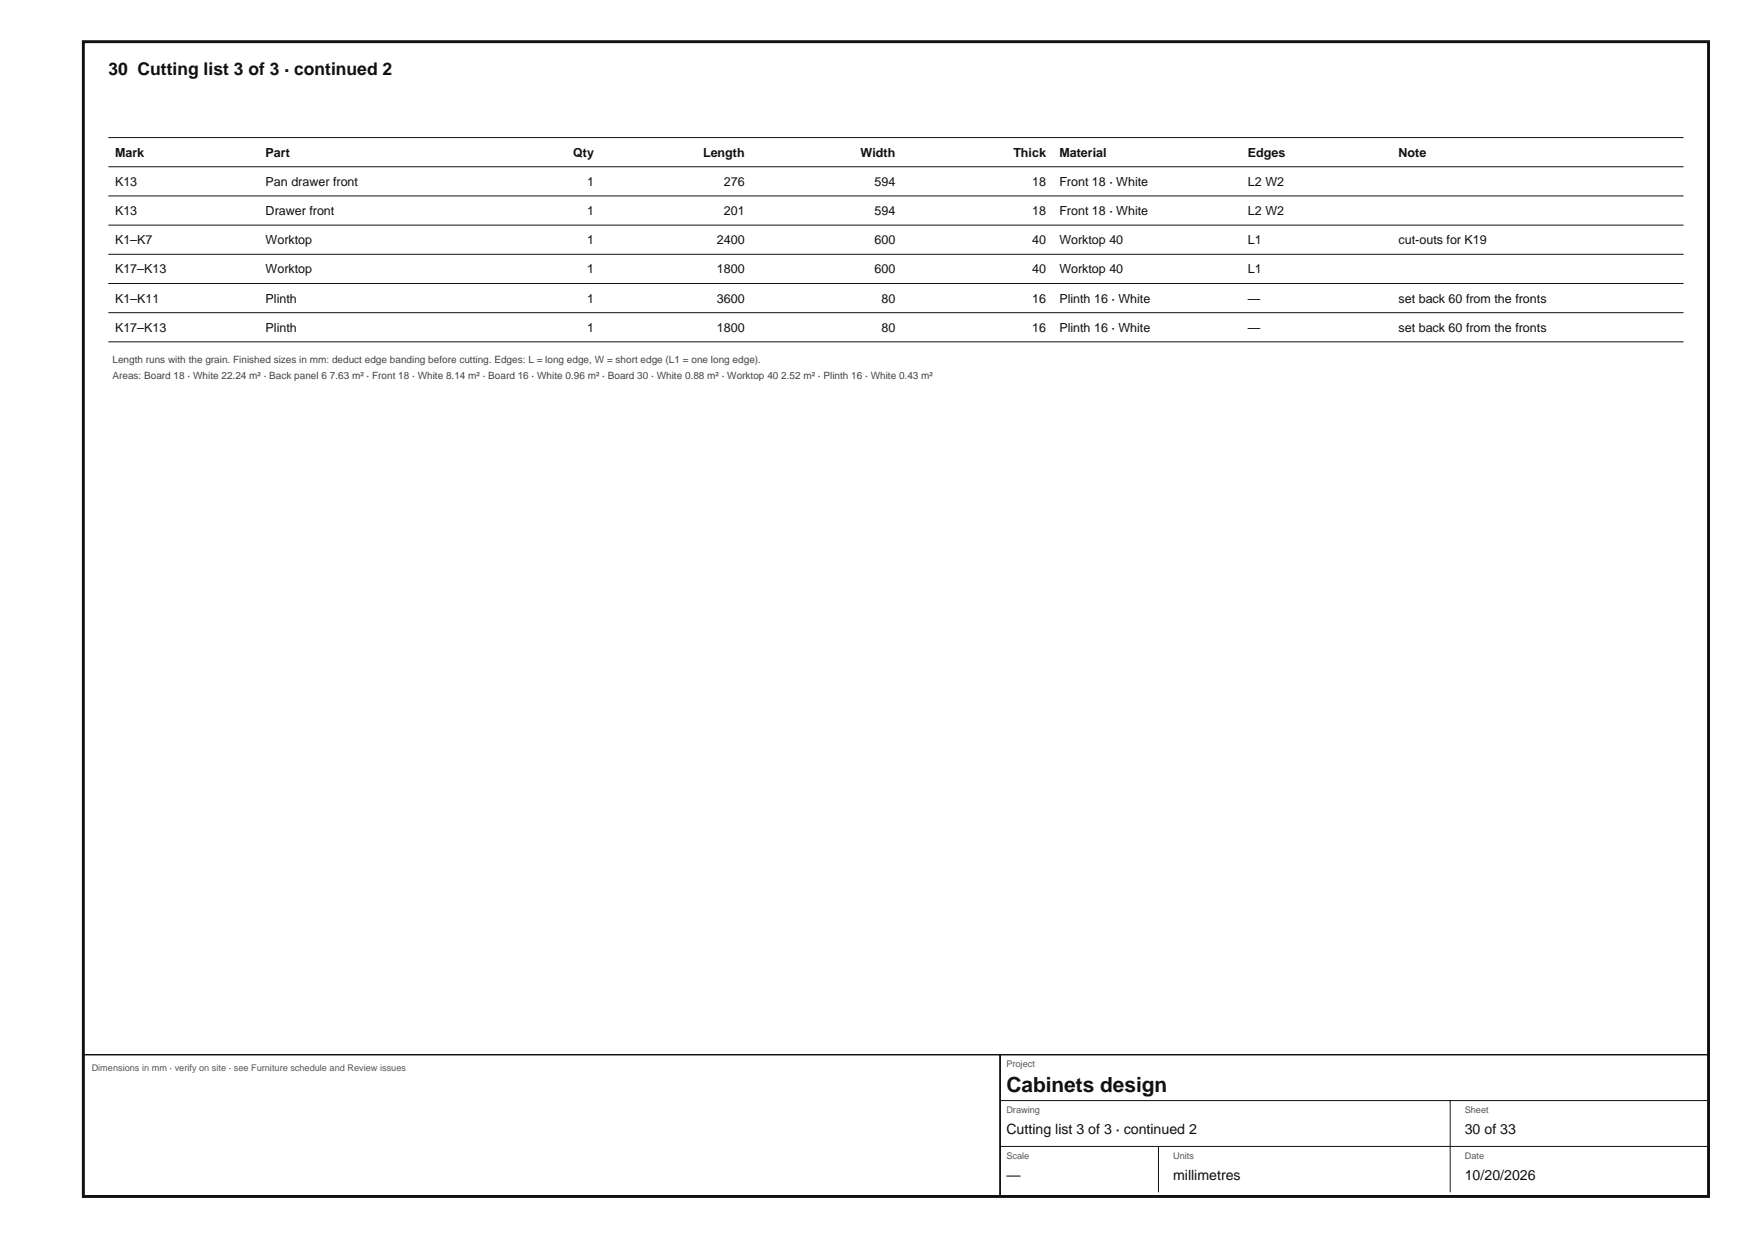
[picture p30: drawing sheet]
<svg xmlns="http://www.w3.org/2000/svg" width="420mm" height="297mm" viewBox="0 0 420 297" stroke-linecap="round" stroke-linejoin="round" font-family="sans-serif">
<defs><g id="words">
<text font-size="5" fill="#111" x="241.5" y="262">Cabinets design</text>
<text font-size="4.2" fill="#111" x="26" y="18">30 Cutting list 3 of 3 · continued 2</text>
<g font-size="3.4" fill="#111">
<text x="241.5" y="272">Cutting list 3 of 3 · continued 2</text>
<text x="351.5" y="272">30 of 33</text>
<text x="241.5" y="283">—</text>
<text x="281.5" y="283">millimetres</text>
<text x="351.5" y="283">10/20/2026</text>
</g>
<g font-size="3" fill="#111">
<text x="27.6" y="37.6">Mark</text>
<text x="63.8" y="37.6">Part</text>
<text x="137.6" y="37.6">Qty</text>
<text x="168.7" y="37.6">Length</text>
<text x="206.6" y="37.6">Width</text>
<text x="243.2" y="37.6">Thick</text>
<text x="254.2" y="37.6">Material</text>
<text x="299.5" y="37.6">Edges</text>
<text x="335.7" y="37.6">Note</text>
<text x="27.6" y="44.6">K13</text>
<text x="63.8" y="44.6">Pan drawer front</text>
<text x="140.9" y="44.6">1</text>
<text x="173.7" y="44.6">276</text>
<text x="209.9" y="44.6">594</text>
<text x="247.7" y="44.6">18</text>
<text x="254.2" y="44.6">Front 18 · White</text>
<text x="299.5" y="44.6">L2 W2</text>
<text x="27.6" y="51.6">K13</text>
<text x="63.8" y="51.6">Drawer front</text>
<text x="140.9" y="51.6">1</text>
<text x="173.7" y="51.6">201</text>
<text x="209.9" y="51.6">594</text>
<text x="247.7" y="51.6">18</text>
<text x="254.2" y="51.6">Front 18 · White</text>
<text x="299.5" y="51.6">L2 W2</text>
<text x="27.6" y="58.6">K1–K7</text>
<text x="63.8" y="58.6">Worktop</text>
<text x="140.9" y="58.6">1</text>
<text x="172.1" y="58.6">2400</text>
<text x="209.9" y="58.6">600</text>
<text x="247.7" y="58.6">40</text>
<text x="254.2" y="58.6">Worktop 40</text>
<text x="299.5" y="58.6">L1</text>
<text x="335.7" y="58.6">cut-outs for K19</text>
<text x="27.6" y="65.6">K17–K13</text>
<text x="63.8" y="65.6">Worktop</text>
<text x="140.9" y="65.6">1</text>
<text x="172.1" y="65.6">1800</text>
<text x="209.9" y="65.6">600</text>
<text x="247.7" y="65.6">40</text>
<text x="254.2" y="65.6">Worktop 40</text>
<text x="299.5" y="65.6">L1</text>
<text x="27.6" y="72.6">K1–K11</text>
<text x="63.8" y="72.6">Plinth</text>
<text x="140.9" y="72.6">1</text>
<text x="172.1" y="72.6">3600</text>
<text x="211.6" y="72.6">80</text>
<text x="247.7" y="72.6">16</text>
<text x="254.2" y="72.6">Plinth 16 · White</text>
<text x="299.5" y="72.6">—</text>
<text x="335.7" y="72.6">set back 60 from the fronts</text>
<text x="27.6" y="79.6">K17–K13</text>
<text x="63.8" y="79.6">Plinth</text>
<text x="140.9" y="79.6">1</text>
<text x="172.1" y="79.6">1800</text>
<text x="211.6" y="79.6">80</text>
<text x="247.7" y="79.6">16</text>
<text x="254.2" y="79.6">Plinth 16 · White</text>
<text x="299.5" y="79.6">—</text>
<text x="335.7" y="79.6">set back 60 from the fronts</text>
</g>
<g font-size="2.4" fill="#444">
<text x="27" y="87">Length runs with the grain. Finished sizes in mm: deduct edge banding before cutting. Edges: L = long edge, W = short edge (L1 = one long edge).</text>
<text x="27" y="90.8">Areas: Board 18 · White 22.24 m² · Back panel 6 7.63 m² · Front 18 · White 8.14 m² · Board 16 · White 0.96 m² · Board 30 · White 0.88 m² · Worktop 40 2.52 m² · Plinth 16 · White 0.43 m²</text>
</g>
<g font-size="2.2" fill="#555">
<text x="22" y="257">Dimensions in mm · verify on site · see Furniture schedule and Review issues</text>
<text x="241.5" y="256">Project</text>
<text x="241.5" y="267">Drawing</text>
<text x="351.5" y="267">Sheet</text>
<text x="241.5" y="278">Scale</text>
<text x="281.5" y="278">Units</text>
<text x="351.5" y="278">Date</text>
</g>
</g></defs>
<path d="M20 10h390.1v277h-390.1z" fill="none" stroke="#111" stroke-width=".7" stroke-linecap="butt"/>
<path d="M26 33h378.1M26 40h378.1M26 47h378.1M26 54h378.1M26 61h378.1M26 68h378.1M26 75h378.1M26 82h378.1M240 264h170.1M240 275h170.1M278 275v11M348 264v22" fill="none" stroke="#111" stroke-width=".24"/>
<path d="M20 253h220v34h-220zM240 253h170.1v34h-170.1z" fill="none" stroke="#111" stroke-width=".35"/>
<use href="#words"/>
</svg>
